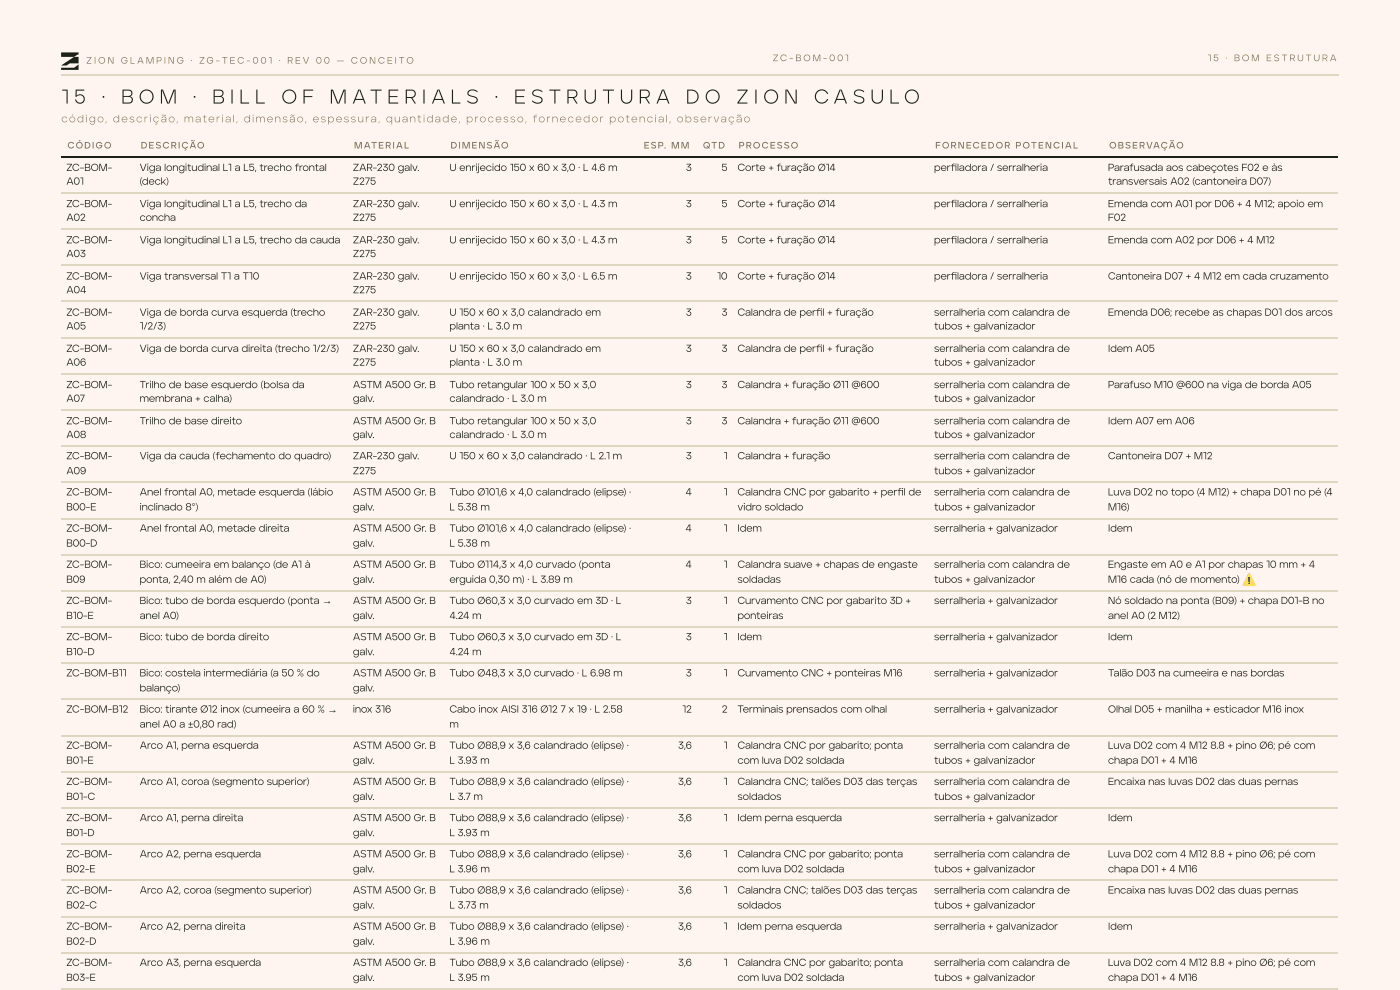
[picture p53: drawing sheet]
<svg xmlns="http://www.w3.org/2000/svg" width="297mm" height="210mm" viewBox="0 0 297 210" stroke-linecap="round" stroke-linejoin="round" font-family="sans-serif">
<defs><g id="words">
<g font-size="4.2" fill="#1b2117">
<text x="13" y="22">1</text>
<text x="15.7" y="22">5</text>
<text x="21.6" y="22">·</text>
<text x="25.7" y="22">B O M</text>
<text x="40.9" y="22">·</text>
<text x="45" y="22">B I L L</text>
<text x="59.7" y="22">O F</text>
<text x="69.9" y="22">M A T E R I A L S</text>
<text x="104.9" y="22">·</text>
<text x="109.1" y="22">E S T R U T U R A</text>
<text x="145.5" y="22">D O</text>
<text x="156.2" y="22">Z I O N</text>
<text x="172.7" y="22">C A S U L O</text>
</g>
<text font-size="2.2" fill="#8b714e" x="13" y="25.9">código, descrição, material, dimensão, espessura, quantidade, processo, fornecedor potencial, observação</text>
<g font-size="2.2" fill="#1b2117">
<text x="14.1" y="36.2">ZC-BOM-</text>
<text x="14.1" y="39.2">A01</text>
<text x="29.6" y="36.2">Viga longitudinal L1 a L5, trecho frontal</text>
<text x="29.6" y="39.2">(deck)</text>
<text x="74.9" y="36.2">ZAR-230 galv.</text>
<text x="74.9" y="39.2">Z275</text>
<text x="95.3" y="36.2">U enrijecido 150 x 60 x 3,0 · L 4.6 m</text>
<text x="145.5" y="36.2">3</text>
<text x="153.1" y="36.2">5</text>
<text x="156.5" y="36.2">Corte + furação Ø14</text>
<text x="198.2" y="36.2">perfladora / serralheria</text>
<text x="201.7" y="36.2">i</text>
<text x="235.1" y="36.2">Parafusada aos cabeçotes F02 e às</text>
<text x="235.1" y="39.2">transversais A02 (cantoneira D07)</text>
<text x="14.1" y="43.9">ZC-BOM-</text>
<text x="14.1" y="46.8">A02</text>
<text x="29.6" y="43.9">Viga longitudinal L1 a L5, trecho da</text>
<text x="29.6" y="46.8">concha</text>
<text x="74.9" y="43.9">ZAR-230 galv.</text>
<text x="74.9" y="46.8">Z275</text>
<text x="95.3" y="43.9">U enrijecido 150 x 60 x 3,0 · L 4.3 m</text>
<text x="145.5" y="43.9">3</text>
<text x="153.1" y="43.9">5</text>
<text x="156.5" y="43.9">Corte + furação Ø14</text>
<text x="198.2" y="43.9">perfladora / serralheria</text>
<text x="201.7" y="43.9">i</text>
<text x="235.1" y="43.9">Emenda com A01 por D06 + 4 M12; apoio em</text>
<text x="235.1" y="46.8">F02</text>
<text x="14.1" y="51.6">ZC-BOM-</text>
<text x="29.6" y="51.6">Viga longitudinal L1 a L5, trecho da cauda</text>
<text x="74.9" y="51.6">ZAR-230 galv.</text>
<text x="95.3" y="51.6">U enrijecido 150 x 60 x 3,0 · L 4.3 m</text>
<text x="145.5" y="51.6">3</text>
<text x="153.1" y="51.6">5</text>
<text x="156.5" y="51.6">Corte + furação Ø14</text>
<text x="198.2" y="51.6">perfladora / serralheria</text>
<text x="201.7" y="51.6">i</text>
<text x="235.1" y="51.6">Emenda com A02 por D06 + 4 M12</text>
<text x="14.1" y="54.5">A03</text>
<text x="14.1" y="59.3">ZC-BOM-</text>
<text x="29.6" y="59.3">Viga transversal T1 a T10</text>
<text x="74.9" y="54.5">Z275</text>
<text x="74.9" y="59.3">ZAR-230 galv.</text>
<text x="95.3" y="59.3">U enrijecido 150 x 60 x 3,0 · L 6.5 m</text>
<text x="145.5" y="59.3">3</text>
<text x="152.1" y="59.3">10</text>
<text x="156.5" y="59.3">Corte + furação Ø14</text>
<text x="198.2" y="59.3">perfladora / serralheria</text>
<text x="201.7" y="59.3">i</text>
<text x="235.1" y="59.3">Cantoneira D07 + 4 M12 em cada cruzamento</text>
<text x="14.1" y="62.2">A04</text>
<text x="74.9" y="62.2">Z275</text>
<text x="14.1" y="66.9">ZC-BOM-</text>
<text x="14.1" y="69.8">A05</text>
<text x="29.6" y="66.9">Viga de borda curva esquerda (trecho</text>
<text x="29.6" y="69.8">1/2/3)</text>
<text x="74.9" y="66.9">ZAR-230 galv.</text>
<text x="74.9" y="69.8">Z275</text>
<text x="95.3" y="66.9">U 150 x 60 x 3,0 calandrado em</text>
<text x="95.3" y="69.8">planta · L 3.0 m</text>
<text x="145.5" y="66.9">3</text>
<text x="153.1" y="66.9">3</text>
<text x="156.5" y="66.9">Calandra de perfl + furação</text>
<text x="173.1" y="66.9">i</text>
<text x="198.2" y="66.9">serralheria com calandra de</text>
<text x="198.2" y="69.8">tubos + galvanizador</text>
<text x="235.1" y="66.9">Emenda D06; recebe as chapas D01 dos arcos</text>
<text x="14.1" y="74.6">ZC-BOM-</text>
<text x="14.1" y="77.5">A06</text>
<text x="29.6" y="74.6">Viga de borda curva direita (trecho 1/2/3)</text>
<text x="74.9" y="74.6">ZAR-230 galv.</text>
<text x="74.9" y="77.5">Z275</text>
<text x="95.3" y="74.6">U 150 x 60 x 3,0 calandrado em</text>
<text x="95.3" y="77.5">planta · L 3.0 m</text>
<text x="145.5" y="74.6">3</text>
<text x="153.1" y="74.6">3</text>
<text x="156.5" y="74.6">Calandra de perfl + furação</text>
<text x="173.1" y="74.6">i</text>
<text x="198.2" y="74.6">serralheria com calandra de</text>
<text x="198.2" y="77.5">tubos + galvanizador</text>
<text x="235.1" y="74.6">Idem A05</text>
<text x="14.1" y="82.3">ZC-BOM-</text>
<text x="29.6" y="82.3">Trilho de base esquerdo (bolsa da</text>
<text x="74.9" y="82.3">ASTM A500 Gr. B</text>
<text x="95.3" y="82.3">Tubo retangular 100 x 50 x 3,0</text>
<text x="145.5" y="82.3">3</text>
<text x="153.1" y="82.3">3</text>
<text x="156.5" y="82.3">Calandra + furação Ø11 @600</text>
<text x="198.2" y="82.3">serralheria com calandra de</text>
<text x="235.1" y="82.3">Parafuso M10 @600 na viga de borda A05</text>
<text x="14.1" y="85.2">A07</text>
<text x="14.1" y="90">ZC-BOM-</text>
<text x="29.6" y="85.2">membrana + calha)</text>
<text x="29.6" y="90">Trilho de base direito</text>
<text x="74.9" y="85.2">galv.</text>
<text x="74.9" y="90">ASTM A500 Gr. B</text>
<text x="95.3" y="85.2">calandrado · L 3.0 m</text>
<text x="95.3" y="90">Tubo retangular 100 x 50 x 3,0</text>
<text x="145.5" y="90">3</text>
<text x="153.1" y="90">3</text>
<text x="156.5" y="90">Calandra + furação Ø11 @600</text>
<text x="198.2" y="85.2">tubos + galvanizador</text>
<text x="198.2" y="90">serralheria com calandra de</text>
<text x="235.1" y="90">Idem A07 em A06</text>
<text x="14.1" y="92.9">A08</text>
<text x="74.9" y="92.9">galv.</text>
<text x="95.3" y="92.9">calandrado · L 3.0 m</text>
<text x="198.2" y="92.9">tubos + galvanizador</text>
<text x="14.1" y="97.4">ZC-BOM-</text>
<text x="14.1" y="100.5">A09</text>
<text x="29.6" y="97.4">Viga da cauda (fechamento do quadro)</text>
<text x="74.9" y="97.4">ZAR-230 galv.</text>
<text x="74.9" y="100.5">Z275</text>
<text x="95.3" y="97.4">U 150 x 60 x 3,0 calandrado · L 2.1 m</text>
<text x="145.5" y="97.4">3</text>
<text x="153.5" y="97.4">1</text>
<text x="156.5" y="97.4">Calandra + furação</text>
<text x="198.2" y="97.4">serralheria com calandra de</text>
<text x="198.2" y="100.5">tubos + galvanizador</text>
<text x="235.1" y="97.4">Cantoneira D07 + M12</text>
<text x="14.1" y="105">ZC-BOM-</text>
<text x="29.6" y="105">Anel frontal A0, metade esquerda (lábio</text>
<text x="74.9" y="105">ASTM A500 Gr. B</text>
<text x="95.3" y="105">Tubo Ø101,6 x 4,0 calandrado (elipse) ·</text>
<text x="145.4" y="105">4</text>
<text x="153.5" y="105">1</text>
<text x="156.5" y="105">Calandra CNC por gabarito + perfl de</text>
<text x="190.4" y="105">i</text>
<text x="198.2" y="105">serralheria com calandra de</text>
<text x="235.1" y="105">Luva D02 no topo (4 M12) + chapa D01 no pé (4</text>
<text x="14.1" y="108.2">B00-E</text>
<text x="14.1" y="112.7">ZC-BOM-</text>
<text x="29.6" y="108.2">inclinado 8°)</text>
<text x="29.6" y="112.7">Anel frontal A0, metade direita</text>
<text x="74.9" y="108.2">galv.</text>
<text x="74.9" y="112.7">ASTM A500 Gr. B</text>
<text x="95.3" y="108.2">L 5.38 m</text>
<text x="95.3" y="112.7">Tubo Ø101,6 x 4,0 calandrado (elipse) ·</text>
<text x="145.4" y="112.7">4</text>
<text x="153.5" y="112.7">1</text>
<text x="156.5" y="108.2">vidro soldado</text>
<text x="156.5" y="112.7">Idem</text>
<text x="198.2" y="108.2">tubos + galvanizador</text>
<text x="198.2" y="112.7">serralheria + galvanizador</text>
<text x="235.1" y="108.2">M16)</text>
<text x="235.1" y="112.7">Idem</text>
<text x="14.1" y="115.9">B00-D</text>
<text x="74.9" y="115.9">galv.</text>
<text x="95.3" y="115.9">L 5.38 m</text>
<text x="14.1" y="120.4">ZC-BOM-</text>
<text x="14.1" y="123.6">B09</text>
<text x="29.6" y="120.4">Bico: cumeeira em balanço (de A1 à</text>
<text x="29.6" y="123.6">ponta, 2,40 m além de A0)</text>
<text x="74.9" y="120.4">ASTM A500 Gr. B</text>
<text x="74.9" y="123.6">galv.</text>
<text x="95.3" y="120.4">Tubo Ø114,3 x 4,0 curvado (ponta</text>
<text x="95.3" y="123.6">erguida 0,30 m) · L 3.89 m</text>
<text x="145.4" y="120.4">4</text>
<text x="153.5" y="120.4">1</text>
<text x="156.5" y="120.4">Calandra suave + chapas de engaste</text>
<text x="156.5" y="123.6">soldadas</text>
<text x="198.2" y="120.4">serralheria com calandra de</text>
<text x="198.2" y="123.6">tubos + galvanizador</text>
<text x="235.1" y="120.4">Engaste em A0 e A1 por chapas 10 mm + 4</text>
<text x="235.1" y="123.6">M16 cada (nó de momento) ⚠</text>
<text x="263.6" y="123.6">️</text>
<text x="14.1" y="128.1">ZC-BOM-</text>
<text x="14.1" y="131.2">B10-E</text>
<text x="29.6" y="128.1">Bico: tubo de borda esquerdo (ponta →</text>
<text x="29.6" y="131.2">anel A0)</text>
<text x="74.9" y="128.1">ASTM A500 Gr. B</text>
<text x="74.9" y="131.2">galv.</text>
<text x="95.3" y="128.1">Tubo Ø60,3 x 3,0 curvado em 3D · L</text>
<text x="95.3" y="131.2">4.24 m</text>
<text x="145.5" y="128.1">3</text>
<text x="153.5" y="128.1">1</text>
<text x="156.5" y="128.1">Curvamento CNC por gabarito 3D +</text>
<text x="156.5" y="131.2">ponteiras</text>
<text x="198.2" y="128.1">serralheria + galvanizador</text>
<text x="235.1" y="128.1">Nó soldado na ponta (B09) + chapa D01-B no</text>
<text x="235.1" y="131.2">anel A0 (2 M12)</text>
<text x="14.1" y="135.7">ZC-BOM-</text>
<text x="29.6" y="135.7">Bico: tubo de borda direito</text>
<text x="74.9" y="135.7">ASTM A500 Gr. B</text>
<text x="95.3" y="135.7">Tubo Ø60,3 x 3,0 curvado em 3D · L</text>
<text x="145.5" y="135.7">3</text>
<text x="153.5" y="135.7">1</text>
<text x="156.5" y="135.7">Idem</text>
<text x="198.2" y="135.7">serralheria + galvanizador</text>
<text x="235.1" y="135.7">Idem</text>
<text x="14.1" y="138.9">B10-D</text>
<text x="14.1" y="143.4">ZC-BOM-B11</text>
<text x="29.6" y="143.4">Bico: costela intermediária (a 50 % do</text>
<text x="74.9" y="138.9">galv.</text>
<text x="74.9" y="143.4">ASTM A500 Gr. B</text>
<text x="95.3" y="138.9">4.24 m</text>
<text x="95.3" y="143.4">Tubo Ø48,3 x 3,0 curvado · L 6.98 m</text>
<text x="145.5" y="143.4">3</text>
<text x="153.5" y="143.4">1</text>
<text x="156.5" y="143.4">Curvamento CNC + ponteiras M16</text>
<text x="198.2" y="143.4">serralheria + galvanizador</text>
<text x="235.1" y="143.4">Talão D03 na cumeeira e nas bordas</text>
<text x="29.6" y="146.6">balanço)</text>
<text x="74.9" y="146.6">galv.</text>
<text x="14.1" y="151.1">ZC-BOM-B12</text>
<text x="29.6" y="151.1">Bico: tirante Ø12 inox (cumeeira a 60 % →</text>
<text x="29.6" y="154.3">anel A0 a ±0,80 rad)</text>
<text x="74.9" y="151.1">inox 316</text>
<text x="95.3" y="151.1">Cabo inox AISI 316 Ø12</text>
<text x="95.3" y="154.3">m</text>
<text x="118.9" y="151.1">7 x 19 · L 2.58</text>
<text x="144.7" y="151.1">12</text>
<text x="153.1" y="151.1">2</text>
<text x="156.5" y="151.1">Terminais prensados com olhal</text>
<text x="198.2" y="151.1">serralheria + galvanizador</text>
<text x="235.1" y="151.1">Olhal D05 + manilha + esticador M16 inox</text>
<text x="14.1" y="158.7">ZC-BOM-</text>
<text x="14.1" y="161.9">B01-E</text>
<text x="29.6" y="158.7">Arco A1, perna esquerda</text>
<text x="74.9" y="158.7">ASTM A500 Gr. B</text>
<text x="74.9" y="161.9">galv.</text>
<text x="95.3" y="158.7">Tubo Ø88,9 x 3,6 calandrado (elipse) ·</text>
<text x="95.3" y="161.9">L 3.93 m</text>
<text x="143.9" y="158.7">3,6</text>
<text x="153.5" y="158.7">1</text>
<text x="156.5" y="158.7">Calandra CNC por gabarito; ponta</text>
<text x="156.5" y="161.9">com luva D02 soldada</text>
<text x="198.2" y="158.7">serralheria com calandra de</text>
<text x="198.2" y="161.9">tubos + galvanizador</text>
<text x="235.1" y="158.7">Luva D02 com 4 M12</text>
<text x="235.1" y="161.9">chapa D01 + 4 M16</text>
<text x="256.8" y="158.7">8.8 + pino Ø6; pé com</text>
<text x="14.1" y="166.4">ZC-BOM-</text>
<text x="29.6" y="166.4">Arco A1, coroa (segmento superior)</text>
<text x="74.9" y="166.4">ASTM A500 Gr. B</text>
<text x="95.3" y="166.4">Tubo Ø88,9 x 3,6 calandrado (elipse) ·</text>
<text x="143.9" y="166.4">3,6</text>
<text x="153.5" y="166.4">1</text>
<text x="156.5" y="166.4">Calandra CNC; talões D03 das terças</text>
<text x="198.2" y="166.4">serralheria com calandra de</text>
<text x="235.1" y="166.4">Encaixa nas luvas D02 das duas pernas</text>
<text x="14.1" y="169.6">B01-C</text>
<text x="74.9" y="169.6">galv.</text>
<text x="95.3" y="169.6">L 3.7 m</text>
<text x="156.5" y="169.6">soldados</text>
<text x="198.2" y="169.6">tubos + galvanizador</text>
<text x="14.1" y="174.1">ZC-BOM-</text>
<text x="14.1" y="177.3">B01-D</text>
<text x="29.6" y="174.1">Arco A1, perna direita</text>
<text x="74.9" y="174.1">ASTM A500 Gr. B</text>
<text x="74.9" y="177.3">galv.</text>
<text x="95.3" y="174.1">Tubo Ø88,9 x 3,6 calandrado (elipse) ·</text>
<text x="95.3" y="177.3">L 3.93 m</text>
<text x="143.9" y="174.1">3,6</text>
<text x="153.5" y="174.1">1</text>
<text x="156.5" y="174.1">Idem perna esquerda</text>
<text x="198.2" y="174.1">serralheria + galvanizador</text>
<text x="235.1" y="174.1">Idem</text>
<text x="14.1" y="181.8">ZC-BOM-</text>
<text x="14.1" y="184.9">B02-E</text>
<text x="29.6" y="181.8">Arco A2, perna esquerda</text>
<text x="74.9" y="181.8">ASTM A500 Gr. B</text>
<text x="74.9" y="184.9">galv.</text>
<text x="95.3" y="181.8">Tubo Ø88,9 x 3,6 calandrado (elipse) ·</text>
<text x="95.3" y="184.9">L 3.96 m</text>
<text x="143.9" y="181.8">3,6</text>
<text x="153.5" y="181.8">1</text>
<text x="156.5" y="181.8">Calandra CNC por gabarito; ponta</text>
<text x="156.5" y="184.9">com luva D02 soldada</text>
<text x="198.2" y="181.8">serralheria com calandra de</text>
<text x="198.2" y="184.9">tubos + galvanizador</text>
<text x="235.1" y="181.8">Luva D02 com 4 M12</text>
<text x="235.1" y="184.9">chapa D01 + 4 M16</text>
<text x="256.8" y="181.8">8.8 + pino Ø6; pé com</text>
<text x="14.1" y="189.4">ZC-BOM-</text>
<text x="29.6" y="189.4">Arco A2, coroa (segmento superior)</text>
<text x="74.9" y="189.4">ASTM A500 Gr. B</text>
<text x="95.3" y="189.4">Tubo Ø88,9 x 3,6 calandrado (elipse) ·</text>
<text x="143.9" y="189.4">3,6</text>
<text x="153.5" y="189.4">1</text>
<text x="156.5" y="189.4">Calandra CNC; talões D03 das terças</text>
<text x="198.2" y="189.4">serralheria com calandra de</text>
<text x="235.1" y="189.4">Encaixa nas luvas D02 das duas pernas</text>
<text x="14.1" y="192.6">B02-C</text>
<text x="14.1" y="197.1">ZC-BOM-</text>
<text x="29.6" y="197.1">Arco A2, perna direita</text>
<text x="74.9" y="192.6">galv.</text>
<text x="74.9" y="197.1">ASTM A500 Gr. B</text>
<text x="95.3" y="192.6">L 3.73 m</text>
<text x="95.3" y="197.1">Tubo Ø88,9 x 3,6 calandrado (elipse) ·</text>
<text x="143.9" y="197.1">3,6</text>
<text x="153.5" y="197.1">1</text>
<text x="156.5" y="192.6">soldados</text>
<text x="156.5" y="197.1">Idem perna esquerda</text>
<text x="198.2" y="192.6">tubos + galvanizador</text>
<text x="198.2" y="197.1">serralheria + galvanizador</text>
<text x="235.1" y="197.1">Idem</text>
<text x="14.1" y="200.3">B02-D</text>
<text x="74.9" y="200.3">galv.</text>
<text x="95.3" y="200.3">L 3.96 m</text>
<text x="14.1" y="204.8">ZC-BOM-</text>
<text x="14.1" y="208">B03-E</text>
<text x="29.6" y="204.8">Arco A3, perna esquerda</text>
<text x="74.9" y="204.8">ASTM A500 Gr. B</text>
<text x="74.9" y="208">galv.</text>
<text x="95.3" y="204.8">Tubo Ø88,9 x 3,6 calandrado (elipse) ·</text>
<text x="95.3" y="208">L 3.95 m</text>
<text x="143.9" y="204.8">3,6</text>
<text x="153.5" y="204.8">1</text>
<text x="156.5" y="204.8">Calandra CNC por gabarito; ponta</text>
<text x="156.5" y="208">com luva D02 soldada</text>
<text x="198.2" y="204.8">serralheria com calandra de</text>
<text x="198.2" y="208">tubos + galvanizador</text>
<text x="235.1" y="204.8">Luva D02 com 4 M12</text>
<text x="235.1" y="208">chapa D01 + 4 M16</text>
<text x="256.8" y="204.8">8.8 + pino Ø6; pé com</text>
</g>
<g font-size="2" fill="#8b714e">
<text x="18.3" y="13.5">Z I O N</text>
<text x="25.6" y="13.5">G L A M P I N G</text>
<text x="40.4" y="13.5">·</text>
<text x="42.2" y="13.5">ZG - T E C - 0</text>
<text x="55.3" y="13.5">0</text>
<text x="57" y="13.5">1</text>
<text x="59.1" y="13.5">·</text>
<text x="60.9" y="13.5">R E V</text>
<text x="67" y="13.5">0</text>
<text x="68.7" y="13.5">0</text>
<text x="71.4" y="13.5">—</text>
<text x="74.4" y="13.5">C O N C E I T O</text>
<text x="163.9" y="13">ZC - B O M - 0</text>
<text x="177.6" y="13">0</text>
<text x="179.3" y="13">1</text>
<text x="256.2" y="13">1</text>
<text x="257.4" y="13">5</text>
<text x="260" y="13">·</text>
<text x="261.8" y="13">B O M</text>
<text x="268.6" y="13">E S T R U T U R A</text>
<text x="14.3" y="31.5">CÓDIGO</text>
<text x="29.9" y="31.5">DESCRIÇÃO</text>
<text x="75.1" y="31.5">MATERIAL</text>
<text x="95.6" y="31.5">DIMENSÃO</text>
<text x="136.6" y="31.5">ESP. MM</text>
<text x="149.1" y="31.5">QTD</text>
<text x="156.7" y="31.5">PROCESSO</text>
<text x="198.4" y="31.5">FORNECEDOR POTENCIAL</text>
<text x="235.3" y="31.5">OBSERVAÇÃO</text>
</g>
</g></defs>
<path d="M0 0h297v209.9h-297z" fill="#fef5f0"/>
<g fill="none" stroke="#ded6bf" stroke-width=".26">
<path d="M13 16h270.9M13 40.9h270.9M13 48.6h270.9M13 56.2h270.9M13 63.9h270.9M13 71.6h270.9M13 79.2h270.9M13 86.9h270.9M13 94.6h270.9M13 102.3h270.9M13 109.9h270.9M13 117.6h270.9"/>
<path d="M13 125.3h270.9M13 133h270.9M13 140.6h270.9M13 148.3h270.9M13 156h270.9M13 163.6h270.9M13 171.3h270.9M13 179h270.9M13 186.7h270.9M13 194.3h270.9M13 202h270.9M13 209.7h270.9"/>
</g>
<path d="M13 33.2h270.9" fill="none" stroke="#1b2117" stroke-width=".26"/>
<g fill="#1b2117">
<path d="M13 11.1h3.7v.5h-.3l-.7 .5h-2.7z"/>
<path d="M13 13.9l2.7-1.8h1v1.3h-1.9l-.7 .5z"/>
<path d="M13 14.4h2.7l1-.7v1.1h-3.7z"/>
</g>
<use href="#words"/>
</svg>
